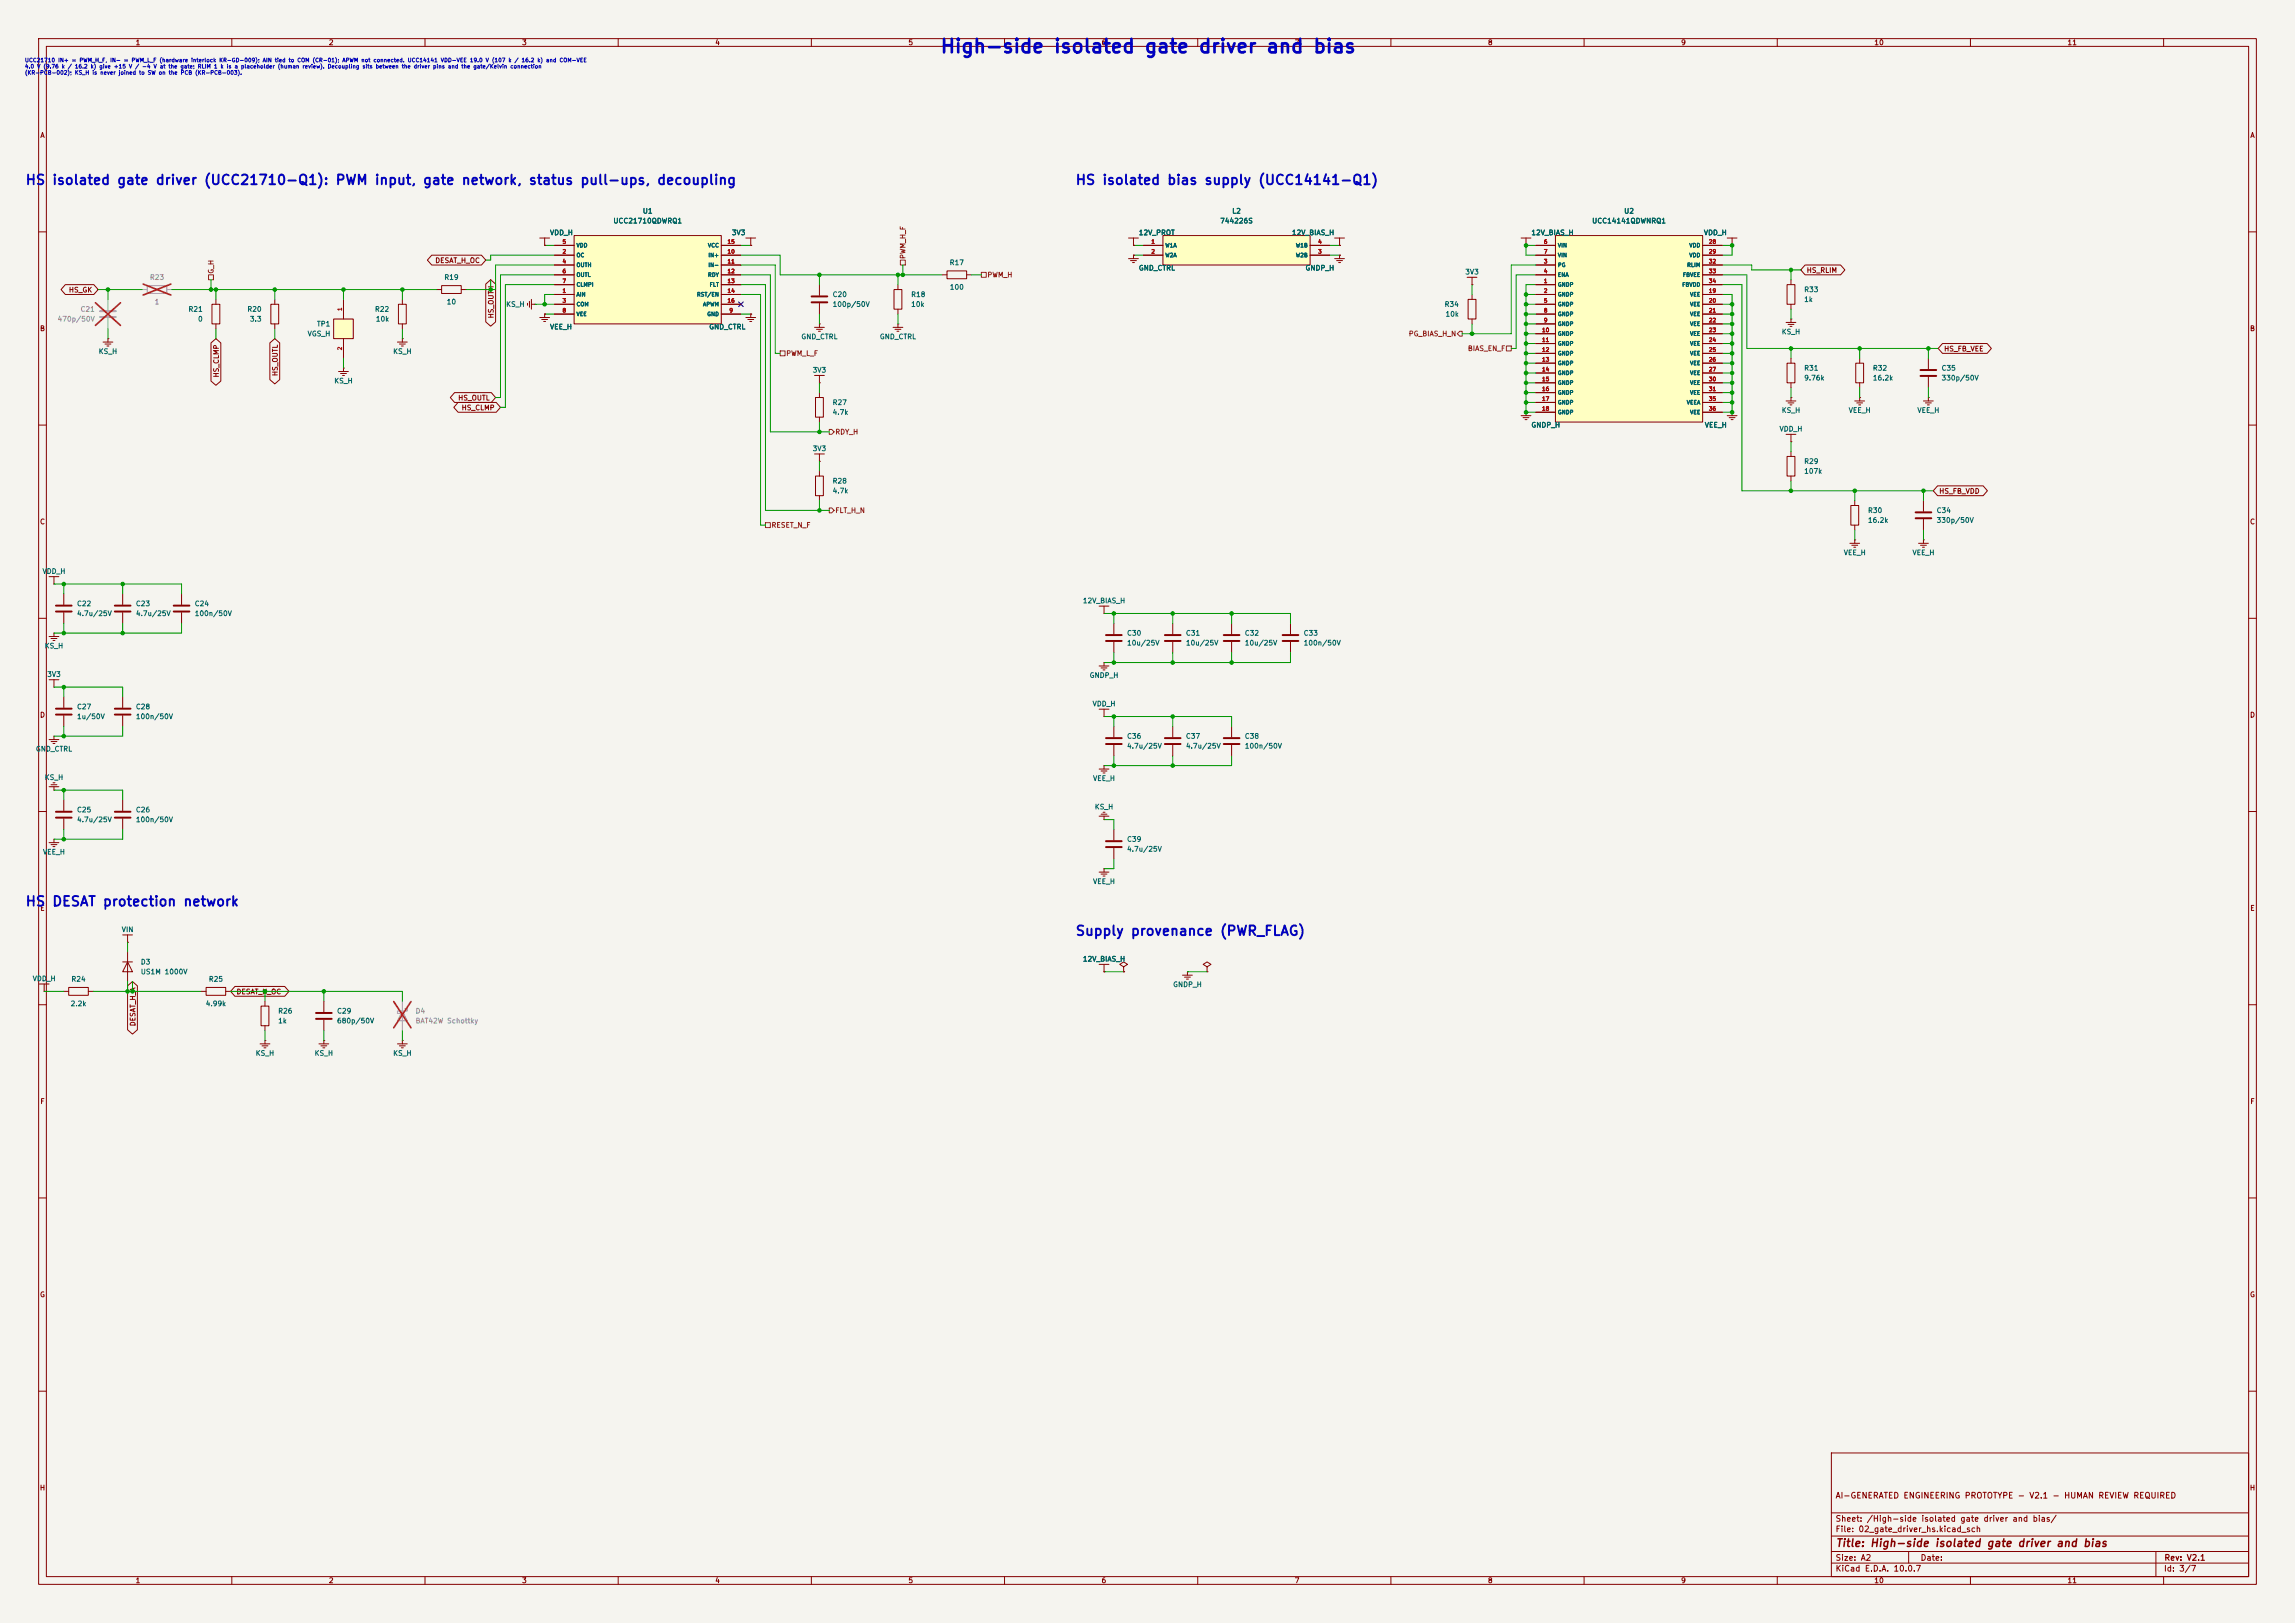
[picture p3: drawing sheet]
<svg xmlns="http://www.w3.org/2000/svg" width="594mm" height="420mm" viewBox="0 0 594 420" stroke-linecap="round" stroke-linejoin="round" font-family="sans-serif">
<defs><g id="words">
<text font-size="3.5" fill="#0000c2" x="243.2" y="14.6">High-side isolated gate driver and bias</text>
<g font-size="2.5" fill="#0000c2">
<text x="6.4" y="48.4">HS</text>
<text x="13.3" y="48.4">isolated gate driver (UCC21710-Q1): PWM input, gate network, status pull-ups, decoupling</text>
<text x="278.2" y="48.4">HS isolated bias supply (UCC14141-Q1)</text>
<text x="6.4" y="235.1">HS</text>
<text x="13.3" y="235.1">DESAT protection network</text>
<text x="278.2" y="242.7">Supply provenance (PWR_FLAG)</text>
</g>
<text font-size="2" fill="#840000" x="475" y="400.8">Title: High-side isolated gate driver and bias</text>
<g font-size="1.5" fill="#840000">
<text x="475" y="388.1">AI-GENERATED ENGINEERING PROTOTYPE - V2.1 - HUMAN REVIEW REQUIRED</text>
<text x="475" y="394.1">Sheet: /High-side isolated gate driver and bias/</text>
<text x="475" y="396.8">File: 02_gate_driver_hs.kicad_sch</text>
<text x="475" y="407">KiCad E.D.A. 10.0.7</text>
<text x="475" y="404.2">Size: A2</text>
<text x="497" y="404.2">Date:</text>
<text x="560" y="407">Id: 3/7</text>
<text x="560.1" y="404.2">Rev: V2.1</text>
</g>
<g font-size="1.3" fill="#840000">
<text x="35" y="12">1</text>
<text x="85" y="12">2</text>
<text x="135" y="12">3</text>
<text x="185" y="12">4</text>
<text x="235" y="12">5</text>
<text x="285" y="12">6</text>
<text x="335" y="12">7</text>
<text x="385" y="12">8</text>
<text x="435" y="12">9</text>
<text x="485" y="12">10</text>
<text x="535" y="12">11</text>
<text x="10.3" y="36">A</text>
<text x="582.3" y="36">A</text>
<text x="112.5" y="68.4">DESAT_H_OC</text>
<text x="467.5" y="70.9">HS_RLIM</text>
<text x="17.7" y="76">HS_GK</text>
<text x="128.1" y="82.5" transform="rotate(-90 128.1 82.5)">HS_OUTH</text>
<text x="10.2" y="86">B</text>
<text x="582.2" y="86">B</text>
<text x="503.1" y="91.2">HS_FB_VEE</text>
<text x="56.9" y="97.8" transform="rotate(-90 56.9 97.8)">HS_CLMP</text>
<text x="72.2" y="97.5" transform="rotate(-90 72.2 97.5)">HS_OUTL</text>
<text x="118.4" y="103.9">HS_OUTL</text>
<text x="119.4" y="106.5">HS_CLMP</text>
<text x="501.8" y="128.1">HS_FB_VDD</text>
<text x="10.2" y="136">C</text>
<text x="582.2" y="136">C</text>
<text x="10.2" y="186">D</text>
<text x="582.2" y="186">D</text>
<text x="10.3" y="236">E</text>
<text x="582.3" y="236">E</text>
<text x="61.1" y="257.6">DESAT_H_OC</text>
<text x="35.3" y="265.7" transform="rotate(-90 35.3 265.7)">DESAT_H_A</text>
<text x="10.3" y="286">F</text>
<text x="582.3" y="286">F</text>
<text x="10.2" y="336">G</text>
<text x="582.2" y="336">G</text>
<text x="10.2" y="386">H</text>
<text x="582.2" y="386">H</text>
<text x="35" y="410">1</text>
<text x="85" y="410">2</text>
<text x="135" y="410">3</text>
<text x="185" y="410">4</text>
<text x="235" y="410">5</text>
<text x="285" y="410">6</text>
<text x="335" y="410">7</text>
<text x="385" y="410">8</text>
<text x="435" y="410">9</text>
<text x="485" y="410">10</text>
<text x="535" y="410">11</text>
</g>
<g font-size="1.3" fill="#006464">
<text x="158.6" y="58.1">UCC21710QDWRQ1</text>
<text x="166.2" y="55.6">U1</text>
<text x="315.7" y="58.1">744226S</text>
<text x="318.8" y="55.6">L2</text>
<text x="412" y="58.1">UCC14141QDWNRQ1</text>
<text x="420.2" y="55.6">U2</text>
<text x="142.2" y="61.2">VDD_H</text>
<text x="189.3" y="61.2">3V3</text>
<text x="294.6" y="61.2">12V_PROT</text>
<text x="334.3" y="61.2">12V_BIAS_H</text>
<text x="396.2" y="61.2">12V_BIAS_H</text>
<text x="440.9" y="61.2">VDD_H</text>
<text x="245.7" y="68.9">R17</text>
<text x="294.6" y="70.3">GND_CTRL</text>
<text x="337.8" y="70.3">GNDP_H</text>
<text x="379.1" y="71.3">3V3</text>
<text x="114.9" y="72.7">R19</text>
<text x="215.4" y="77.2">C20</text>
<text x="235.7" y="77.2">R18</text>
<text x="245.7" y="75.3">100</text>
<text x="466.8" y="75.9">R33</text>
<text x="48.7" y="81">R21</text>
<text x="51.1" y="83.5">0</text>
<text x="63.9" y="81">R20</text>
<text x="64.6" y="83.5">3.3</text>
<text x="96.9" y="81">R22</text>
<text x="97.2" y="83.5">10k</text>
<text x="115.5" y="79.1">10</text>
<text x="130.9" y="79.7">KS_H</text>
<text x="215.4" y="79.7">100p/50V</text>
<text x="235.7" y="79.7">10k</text>
<text x="373.8" y="79.7">R34</text>
<text x="374" y="82.2">10k</text>
<text x="466.8" y="78.4">1k</text>
<text x="79.5" y="87.3">VGS_H</text>
<text x="81.9" y="84.8">TP1</text>
<text x="142.2" y="85.5">VEE_H</text>
<text x="183.4" y="85.5">GND_CTRL</text>
<text x="207.3" y="88.1">GND_CTRL</text>
<text x="227.6" y="88.1">GND_CTRL</text>
<text x="461" y="86.8">KS_H</text>
<text x="25.4" y="91.9">KS_H</text>
<text x="101.6" y="91.9">KS_H</text>
<text x="86.4" y="99.5">KS_H</text>
<text x="210.2" y="96.7">3V3</text>
<text x="466.8" y="96.2">R31</text>
<text x="466.8" y="98.8">9.76k</text>
<text x="484.6" y="96.2">R32</text>
<text x="484.6" y="98.8">16.2k</text>
<text x="502.4" y="96.2">C35</text>
<text x="502.4" y="98.8">330p/50V</text>
<text x="215.4" y="105.1">R27</text>
<text x="215.4" y="107.6">4.7k</text>
<text x="461" y="107.1">KS_H</text>
<text x="478.4" y="107.1">VEE_H</text>
<text x="496.1" y="107.1">VEE_H</text>
<text x="396.2" y="110.9">GNDP_H</text>
<text x="441.1" y="110.9">VEE_H</text>
<text x="460.5" y="112">VDD_H</text>
<text x="210.2" y="117">3V3</text>
<text x="215.4" y="125.4">R28</text>
<text x="466.8" y="120.3">R29</text>
<text x="466.8" y="122.9">107k</text>
<text x="215.4" y="128">4.7k</text>
<text x="483.3" y="133">R30</text>
<text x="483.3" y="135.6">16.2k</text>
<text x="501.1" y="133">C34</text>
<text x="501.1" y="135.6">330p/50V</text>
<text x="477.1" y="144">VEE_H</text>
<text x="494.9" y="144">VEE_H</text>
<text x="10.9" y="148.8">VDD_H</text>
<text x="19.8" y="157.2">C22</text>
<text x="19.8" y="159.7">4.7u/25V</text>
<text x="35" y="157.2">C23</text>
<text x="35" y="159.7">4.7u/25V</text>
<text x="50.3" y="157.2">C24</text>
<text x="50.3" y="159.7">100n/50V</text>
<text x="280.1" y="156.4">12V_BIAS_H</text>
<text x="291.6" y="164.8">C30</text>
<text x="291.6" y="167.3">10u/25V</text>
<text x="306.8" y="164.8">C31</text>
<text x="306.8" y="167.3">10u/25V</text>
<text x="322.1" y="164.8">C32</text>
<text x="322.1" y="167.3">10u/25V</text>
<text x="337.3" y="164.8">C33</text>
<text x="337.3" y="167.3">100n/50V</text>
<text x="11.5" y="168.1">KS_H</text>
<text x="12.1" y="175.5">3V3</text>
<text x="281.9" y="175.7">GNDP_H</text>
<text x="19.8" y="183.8">C27</text>
<text x="35" y="183.8">C28</text>
<text x="282.7" y="183.1">VDD_H</text>
<text x="19.8" y="186.4">1u/50V</text>
<text x="35" y="186.4">100n/50V</text>
<text x="291.6" y="191.5">C36</text>
<text x="306.8" y="191.5">C37</text>
<text x="322.1" y="191.5">C38</text>
<text x="9.2" y="194.8">GND_CTRL</text>
<text x="291.6" y="194">4.7u/25V</text>
<text x="306.8" y="194">4.7u/25V</text>
<text x="322.1" y="194">100n/50V</text>
<text x="11.5" y="202.1">KS_H</text>
<text x="282.8" y="202.4">VEE_H</text>
<text x="283.2" y="209.8">KS_H</text>
<text x="19.8" y="210.5">C25</text>
<text x="19.8" y="213.1">4.7u/25V</text>
<text x="35" y="210.5">C26</text>
<text x="35" y="213.1">100n/50V</text>
<text x="11" y="221.4">VEE_H</text>
<text x="291.6" y="218.1">C39</text>
<text x="291.6" y="220.7">4.7u/25V</text>
<text x="282.8" y="229.1">VEE_H</text>
<text x="31.4" y="241.5">VIN</text>
<text x="36.3" y="249.9">D3</text>
<text x="280.1" y="249.1">12V_BIAS_H</text>
<text x="8.3" y="254.2">VDD_H</text>
<text x="18.3" y="254.3">R24</text>
<text x="36.3" y="252.4">US1M 1000V</text>
<text x="53.9" y="254.3">R25</text>
<text x="303.5" y="255.7">GNDP_H</text>
<text x="18.2" y="260.7">2.2k</text>
<text x="53.1" y="260.7">4.99k</text>
<text x="71.9" y="262.6">R26</text>
<text x="87.1" y="262.6">C29</text>
<text x="71.9" y="265.1">1k</text>
<text x="87.1" y="265.1">680p/50V</text>
<text x="66.1" y="273.5">KS_H</text>
<text x="81.3" y="273.5">KS_H</text>
<text x="101.6" y="273.5">KS_H</text>
</g>
<g font-size="1.3" fill="#725600">
<text x="55.6" y="71" transform="rotate(-90 55.6 71)">G_H</text>
<text x="234.6" y="67.1" transform="rotate(-90 234.6 67.1)">PWM_H_F</text>
<text x="255.4" y="72.1">PWM_H</text>
<text x="364.5" y="87.3">PG_BIAS_H_N</text>
<text x="203.4" y="92.4">PWM_L_F</text>
<text x="379.8" y="91.1">BIAS_EN_F</text>
<text x="216.1" y="112.7">RDY_H</text>
<text x="199.6" y="136.9">RESET_N_F</text>
<text x="216.1" y="133">FLT_H_N</text>
</g>
<g font-size="1.3" fill="#939391">
<text x="38.7" y="72.7">R23</text>
<text x="14.8" y="83.5">470p/50V</text>
<text x="20.7" y="81">C21</text>
<text x="39.9" y="79.1">1</text>
<text x="107.4" y="262.6">D4</text>
<text x="107.4" y="265.1">BAT42W Schottky</text>
</g>
<g font-size="1" fill="#0000c2">
<text x="6.4" y="16.3">UCC21710 IN+ = PWM_H_F, IN- = PWM_L_F (hardware interlock KR-GD-009); AIN tied to COM (CR-01); APWM not connected. UCC14141 VDD-VEE 19.0 V (107 k / 16.2 k) and COM-VEE</text>
<text x="6.4" y="17.9">4.0 V (9.76 k / 16.2 k) give +15 V / -4 V at the gate; RLIM 1 k is a placeholder (human review). Decoupling sits between the driver pins and the gate/Kelvin connection</text>
<text x="6.4" y="19.6">(KR-PCB-002); KS_H is never joined to SW on the PCB (KR-PCB-003).</text>
</g>
<g font-size="1" fill="#a90000">
<text x="145.5" y="65.9">2</text>
<text x="145.5" y="63.3">5</text>
<text x="188.2" y="65.9">10</text>
<text x="188.2" y="63.3">15</text>
<text x="297.9" y="63.3">1</text>
<text x="297.9" y="65.9">2</text>
<text x="341.1" y="65.9">3</text>
<text x="341.1" y="63.3">4</text>
<text x="399.5" y="63.3">6</text>
<text x="399.5" y="65.9">7</text>
<text x="442.2" y="63.3">28</text>
<text x="442.2" y="65.9">29</text>
<text x="145.5" y="68.4">4</text>
<text x="145.5" y="70.9">6</text>
<text x="188.2" y="68.4">11</text>
<text x="188.2" y="70.9">12</text>
<text x="399.5" y="68.4">3</text>
<text x="399.5" y="70.9">4</text>
<text x="442.2" y="68.4">32</text>
<text x="442.2" y="70.9">33</text>
<text x="145.5" y="76">1</text>
<text x="145.5" y="73.5">7</text>
<text x="188.2" y="73.5">13</text>
<text x="188.2" y="76">14</text>
<text x="399.5" y="73.5">1</text>
<text x="399.5" y="76">2</text>
<text x="442.2" y="76">19</text>
<text x="442.2" y="73.5">34</text>
<text x="88.7" y="80.6" transform="rotate(-90 88.7 80.6)">1</text>
<text x="145.5" y="78.6">3</text>
<text x="145.5" y="81.1">8</text>
<text x="188.2" y="78.6">16</text>
<text x="188.7" y="81.1">9</text>
<text x="399.5" y="78.6">5</text>
<text x="399.5" y="81.1">8</text>
<text x="399.5" y="83.6">9</text>
<text x="442.2" y="78.6">20</text>
<text x="442.2" y="81.1">21</text>
<text x="442.2" y="83.6">22</text>
<text x="399" y="86.2">10</text>
<text x="399" y="88.7">11</text>
<text x="442.2" y="86.2">23</text>
<text x="442.2" y="88.7">24</text>
<text x="88.7" y="90.7" transform="rotate(-90 88.7 90.7)">2</text>
<text x="399" y="91.3">12</text>
<text x="399" y="93.8">13</text>
<text x="442.2" y="91.3">25</text>
<text x="442.2" y="93.8">26</text>
<text x="399" y="96.3">14</text>
<text x="399" y="98.9">15</text>
<text x="399" y="101.4">16</text>
<text x="442.2" y="96.3">27</text>
<text x="442.2" y="98.9">30</text>
<text x="442.2" y="101.4">31</text>
<text x="399" y="104">17</text>
<text x="399" y="106.5">18</text>
<text x="442.2" y="104">35</text>
<text x="442.2" y="106.5">36</text>
</g>
<g font-size="1" fill="#006464">
<text x="149.1" y="64.3">VDD</text>
<text x="183.1" y="64.3">VCC</text>
<text x="301.5" y="64.3">W1A</text>
<text x="335.3" y="64.3">W1B</text>
<text x="403.1" y="64.3">VIN</text>
<text x="437.1" y="64.3">VDD</text>
<text x="149.1" y="66.8">OC</text>
<text x="149.1" y="69.3">OUTH</text>
<text x="149.1" y="71.9">OUTL</text>
<text x="183.1" y="71.9">RDY</text>
<text x="183.2" y="66.8">IN+</text>
<text x="183.2" y="69.3">IN-</text>
<text x="301.5" y="66.8">W2A</text>
<text x="335.3" y="66.8">W2B</text>
<text x="403.1" y="69.3">PG</text>
<text x="403.1" y="71.9">ENA</text>
<text x="403.1" y="66.8">VIN</text>
<text x="435.5" y="71.9">FBVEE</text>
<text x="436.6" y="69.3">RLIM</text>
<text x="437.1" y="66.8">VDD</text>
<text x="149.1" y="77">AIN</text>
<text x="149.1" y="74.4">CLMPI</text>
<text x="180.3" y="77">RST/EN</text>
<text x="183.6" y="74.4">FLT</text>
<text x="403.1" y="74.4">GNDP</text>
<text x="403.1" y="77">GNDP</text>
<text x="435.3" y="74.4">FBVDD</text>
<text x="437.3" y="77">VEE</text>
<text x="149.1" y="79.5">COM</text>
<text x="149.1" y="82">VEE</text>
<text x="181.8" y="79.5">APWM</text>
<text x="182.9" y="82">GND</text>
<text x="403.1" y="79.5">GNDP</text>
<text x="403.1" y="82">GNDP</text>
<text x="437.3" y="79.5">VEE</text>
<text x="437.3" y="82">VEE</text>
<text x="403.1" y="84.6">GNDP</text>
<text x="403.1" y="87.1">GNDP</text>
<text x="403.1" y="89.7">GNDP</text>
<text x="437.3" y="84.6">VEE</text>
<text x="437.3" y="87.1">VEE</text>
<text x="437.3" y="89.7">VEE</text>
<text x="403.1" y="92.2">GNDP</text>
<text x="403.1" y="94.7">GNDP</text>
<text x="437.3" y="92.2">VEE</text>
<text x="437.3" y="94.7">VEE</text>
<text x="403.1" y="97.3">GNDP</text>
<text x="403.1" y="99.8">GNDP</text>
<text x="437.3" y="97.3">VEE</text>
<text x="437.3" y="99.8">VEE</text>
<text x="403.1" y="102.4">GNDP</text>
<text x="403.1" y="104.9">GNDP</text>
<text x="403.1" y="107.4">GNDP</text>
<text x="436.5" y="104.9">VEEA</text>
<text x="437.3" y="102.4">VEE</text>
<text x="437.3" y="107.4">VEE</text>
</g>
</g></defs>
<path d="M0 0h594v420h-594z" fill="#f5f4ef" stroke="#f5f4ef" stroke-width=".26"/>
<g fill="none" stroke="#840000" stroke-width=".26">
<path d="M10 10h574v400h-574zM12 12h570v396h-570zM60 10v2M110 10v2M160 10v2M210 10v2M260 10v2M310 10v2M360 10v2M410 10v2M460 10v2M510 10v2"/>
<path d="M560 10v2M10 60h2M193 61.6h2.6M194.3 63.5h.1M194.3 61.6v1.9M582 60h2M10 110h2M462.3 103.8h2.5M462.8 104.3h1.5M463.3 104.8h.5M463.5 102.9h.1M463.5 102.9v.9"/>
<path d="M582 110h2M10 160h2M582 160h2M10 210h2M582 210h2M10 260h2M582 260h2M10 310h2M582 310h2M10 360h2M474 376h108v32h-108zM582 360h2"/>
<path d="M474 397.5h108M474 391.5h108M60 408v2M110 408v2M160 408v2M210 408v2M260 408v2M310 408v2M360 408v2M410 408v2M460 408v2M474 404.5h108"/>
<path d="M474 401.5h108M494 401.5v3M510 408v2M558 401.5v6.5M560 408v2"/>
</g>
<path d="M402.6 61h38.1v48.2h-38.1z" fill="#ffffc2"/>
<g fill="none" stroke="#840000" stroke-width=".26">
<path d="M103.1 78.7h2.1v5.1h-2.1zM104.1 77.5v1.2M113 74.9h1.3M114.3 73.9h5.1v2h-5.1zM119.4 74.9h1.2M136.5 78.5v.5M137 78v1.5M137.5 78.7h.9M137.5 77.5v2.5M138.4 78.7h.1M393.7 61.6h2.5M395 63.5h.1"/>
<path d="M395 61.6v1.9M397.5 73.7h5.1M397.5 76.2h5.1M397.5 68.6h5.1M397.5 71.1h5.1M397.5 78.7h5.1M397.5 63.5h5.1M397.5 66h5.1M402.6 61h38.1v48.2h-38.1zM440.7 73.7h5.1M440.7 76.2h5.1M440.7 68.6h5.1"/>
<path d="M440.7 71.1h5.1M440.7 78.7h5.1M440.7 63.5h5.1M440.7 66h5.1M447 61.6h2.6M448.3 63.5h.1M448.3 61.6v1.9M87.6 96.1h2.6M88.1 96.6h1.6M88.6 97.2h.6M88.9 95.3h.1M88.9 95.3v.8"/>
<path d="M104.1 83.8v1.3M397.5 81.3h5.1M397.5 83.8h5.1M397.5 86.4h5.1M397.5 88.9h5.1M397.5 91.4h5.1M397.5 94h5.1M397.5 96.5h5.1M397.5 99.1h5.1M440.7 81.3h5.1M440.7 83.8h5.1M440.7 86.4h5.1"/>
<path d="M440.7 88.9h5.1M440.7 91.4h5.1M440.7 94h5.1M440.7 96.5h5.1M440.7 99.1h5.1M462.5 94h2.1v5.1h-2.1zM463.5 92.7v1.3M463.5 99.1v1.2M397.5 101.6h5.1M397.5 104.1h5.1M397.5 106.7h5.1M440.7 101.6h5.1"/>
<path d="M440.7 104.1h5.1M440.7 106.7h5.1M447 107.6h2.6M447.5 108.1h1.6M448.1 108.6h.5M448.3 106.7h.1M448.3 106.7v.9M462.3 112.4h2.5M462.5 118.1h2.1v5.1h-2.1zM463.5 114.3h.1M463.5 112.4v1.9M463.5 116.8v1.3"/>
<path d="M463.5 123.2v1.3M12.7 149.2h2.5M14 151.1h.1M14 149.2v1.9M16.5 153.7v2.8M16.5 158.5v2.8M31.7 153.7v2.8M31.7 158.5v2.8M12.7 164.7h2.5M12.7 175.9h2.5M13.2 165.2h1.5M13.7 165.7h.5"/>
<path d="M14 163.8h.1M14 177.8h.1M14 163.8v.9M14 175.9v1.9M288.3 161.3v2.8M288.3 166.1v2.8M303.5 161.3v2.8M303.5 166.1v2.8M16.5 180.3v2.8M16.5 185.2v2.8M31.7 180.3v2.8M31.7 185.2v2.8"/>
<path d="M284.5 199h2.5M285 199.5h1.5M285.7 198.1h.1M285.7 198.1v.9M288.3 188v2.8M288.3 192.8v2.8M303.5 188v2.8M303.5 192.8v2.8M318.8 188v2.8M318.8 192.8v2.8M285.5 200h.5"/>
</g>
<g fill="none" stroke="#840000" stroke-width=".51">
<path d="M14.5 156.7h4M14.5 158.2h4M29.7 156.7h4.1M29.7 158.2h4.1M286.3 164.3h4M286.3 165.9h4M301.5 164.3h4.1M301.5 165.9h4.1M14.5 183.4h4M14.5 184.9h4M29.7 183.4h4.1M29.7 184.9h4.1"/>
<path d="M286.3 191h4M286.3 192.5h4M301.5 191h4.1M301.5 192.5h4.1M316.7 191h4.1M316.7 192.5h4.1"/>
</g>
<path d="M86.4 82.6h5v5h-5z" fill="#ffffc2"/>
<g fill="none" stroke="#840000" stroke-width=".26">
<path d="M70.1 78.7h2v5.1h-2zM71.1 77.5v1.2M88.9 77.5v5.1M243.8 71.1h1.3M245.1 70.1h5.1v2h-5.1zM250.2 71.1h1.3M71.1 83.8v1.3M86.4 82.6h5v5h-5zM88.9 87.6v5.1M102.9 88.5h2.5M103.4 89h1.5M103.9 89.5h.5"/>
<path d="M104.1 87.6h.1M104.1 87.6v.9M193 82.2h2.6M193.5 82.7h1.6M194.1 83.2h.5M194.3 81.3h.1M194.3 81.3v.9M12.7 191.4h2.5M13.2 191.9h1.5M13.7 192.4h.5M14 190.5h.1M14 190.5v.9"/>
<path d="M284.5 183.5h2.5M285.7 185.4h.1M285.7 183.5v1.9M288.3 214.6v2.8M288.3 219.5v2.8M284.5 225.7h2.5M285 226.2h1.5M285.5 226.7h.5M285.7 224.8h.1M285.7 224.8v.9M284.5 249.6h2.5M285.7 251.5h.1"/>
<path d="M285.7 249.6v1.9M290.8 250.2l1-.6-1-.7-1 .7 1 .6v1.3M290.8 251.5h.1M306.1 252.3h2.5M306.6 252.9h1.5M307.1 253.4h.5M307.3 251.5h.1M307.3 251.5v.8M312.4 250.2l1-.6-1-.7-1 .7 1 .6v1.3M312.4 251.5h.1"/>
</g>
<path d="M286.3 217.7h4M286.3 219.2h4" fill="none" stroke="#840000" stroke-width=".51"/>
<path d="M148.6 61h38.1v22.8h-38.1z" fill="#ffffc2"/>
<g fill="none" stroke="#840000" stroke-width=".26">
<path d="M54.9 78.7h2v5.1h-2zM55.9 77.5v1.2M139.7 61.6h2.5M141 63.5h.1M141 61.6v1.9M143.5 76.2h5.1M143.5 66h5.1M143.5 78.7h5.1M143.5 68.6h5.1M143.5 63.5h5.1M143.5 71.1h5.1M143.5 73.7h5.1"/>
<path d="M148.6 61h38.1v22.8h-38.1zM186.7 76.2h5.1M186.7 66h5.1M186.7 78.7h5.1M186.7 68.6h5.1M186.7 63.5h5.1M186.7 71.1h5.1M186.7 73.7h5.1M212.1 73.7v2.8M212.1 78.5v2.8M231.4 74.9h2v5.1h-2zM232.4 73.7v1.2"/>
<path d="M292.1 61.6h2.5M292.1 66.9h2.5M292.6 67.4h1.5M293.1 67.9h.5M293.4 66h.1M293.4 63.5h.1M293.4 61.6v1.9M293.4 66v.9M345.4 61.6h2.6M346.7 63.5h.1M346.7 61.6v1.9M462.5 73.7h2.1v5h-2.1z"/>
<path d="M463.5 72.4v1.3M463.5 78.7v1.3M55.9 83.8v1.3M139.7 82.2h2.5M140.2 82.7h1.5M140.7 83.2h.5M141 81.3h.1M141 81.3v.9M143.5 81.3h5.1M186.7 81.3h5.1M231.1 84.7h2.6M231.6 85.2h1.6"/>
<path d="M232.2 85.7h.5M232.4 83.8h.1M232.4 80v1.3M232.4 83.8v.9M462.3 83.4h2.5M462.8 83.9h1.5M463.3 84.5h.5M463.5 82.6h.1M463.5 82.6v.8M47 153.7v2.8M47 158.5v2.8M284.5 156.8h2.5"/>
<path d="M285.7 158.8h.1M285.7 156.8v2M318.8 161.3v2.8M318.8 166.1v2.8M334 161.3v2.8M334 166.1v2.8M16.5 207v2.8M16.5 211.8v2.8M31.7 207v2.8M31.7 211.8v2.8M284.5 211.2h2.5M285 210.7h1.5"/>
<path d="M285.5 210.2h.5M285.7 212.1h.1M285.7 211.2v.9M10.2 254.6h2.5M11.4 256.5h.1M11.4 254.6v1.9M31.7 241.9h2.6M31.7 248.9h2.6M33 243.8h.1M33 248.9l1.3 2.6h-2.6zM33 241.9v1.9M33 246.4v7.6"/>
</g>
<path d="M36.8 74.9h1.3M38.1 73.9h5.1v2h-5.1zM43.2 74.9h1.2" fill="none" stroke="#9c9b98" stroke-width=".26"/>
<path d="M37.1 73.5l7.1 2.8M44.2 73.5l-7.1 2.8" fill="none" stroke="#e12e31" stroke-width=".46"/>
<path d="M210.1 76.7h4M210.1 78.2h4M45 156.7h4M45 158.2h4M316.7 164.3h4.1M316.7 165.9h4.1M332 164.3h4M332 165.9h4M14.5 210.1h4M14.5 211.6h4M29.7 210.1h4.1M29.7 211.6h4.1" fill="none" stroke="#840000" stroke-width=".51"/>
<path d="M301 61h38.1v7.6h-38.1z" fill="#ffffc2"/>
<g fill="none" stroke="#840000" stroke-width=".26">
<path d="M16.9 73.7h7.4l1.1 1.2-1.1 1.3h-7.4l-1.1-1.3zM111.7 66h12.9l1.1 1.3-1.1 1.3h-12.9l-1.1-1.3zM125.7 73.5l1.3-1.1 1.3 1.1v9.8l-1.3 1.1-1.3-1.1zM141 63.5h.1M143.5 63.5h5.1M143.5 66h5.1M143.5 76.2h5.1M143.5 78.7h5.1M143.5 68.6h5.1M143.5 71.1h5.1M143.5 73.7h5.1M186.7 63.5h5.1"/>
<path d="M186.7 66h5.1M186.7 76.2h5.1M186.7 78.7h5.1M186.7 68.6h5.1M186.7 71.1h5.1M186.7 73.7h5.1M194.3 63.5h.1M293.4 66h.1M293.4 63.5h.1M295.9 63.5h5.1M295.9 66h5.1M301 61h38.1v7.6h-38.1z"/>
<path d="M339.1 63.5h5.1M339.1 66h5.1M345.4 66.9h2.6M345.9 67.4h1.6M346.5 67.9h.5M346.7 66h.1M346.7 63.5h.1M346.7 66v.9M379.7 71.8h2.6M380 77.5h2v5.1h-2zM381 73.7h.1M381 71.8v1.9"/>
<path d="M381 76.2v1.3M395 63.5h.1M397.5 63.5h5.1M397.5 66h5.1M397.5 76.2h5.1M397.5 78.7h5.1M397.5 68.6h5.1M397.5 71.1h5.1M397.5 73.7h5.1M440.7 63.5h5.1M440.7 66h5.1M440.7 76.2h5.1"/>
<path d="M440.7 78.7h5.1M440.7 68.6h5.1M440.7 71.1h5.1M440.7 73.7h5.1M448.3 63.5h.1M467.2 68.6h9.2l1.1 1.3-1.1 1.2h-9.2l-1.1-1.2zM26.7 88.5h2.5M27.2 89h1.5M27.7 89.5h.5M27.9 87.6h.1M27.9 87.6v.9M54.6 88.7l1.3-1.1 1.3 1.1v9.9l-1.3 1.1-1.3-1.1z"/>
<path d="M69.8 88.7l1.3-1.1 1.3 1.1v9.5l-1.3 1.2-1.3-1.2zM141 81.3h.1M143.5 81.3h5.1M186.7 81.3h5.1M194.3 81.3h.1M210.8 84.7h2.6M210.8 97.2h2.6M211.3 85.2h1.6M211.8 85.7h.5M212.1 83.8h.1M212.1 99.1h.1M212.1 83.8v.9"/>
<path d="M212.1 97.2v1.9M381 82.6v1.2M397.5 81.3h5.1M397.5 83.8h5.1M397.5 86.4h5.1M397.5 88.9h5.1M397.5 91.4h5.1M397.5 94h5.1M397.5 96.5h5.1M397.5 99.1h5.1M440.7 81.3h5.1M440.7 83.8h5.1"/>
<path d="M440.7 86.4h5.1M440.7 88.9h5.1M440.7 91.4h5.1M440.7 94h5.1M440.7 96.5h5.1M440.7 99.1h5.1M480.3 94h2v5.1h-2zM481.3 92.7v1.3M481.3 99.1v1.2M499.1 92.7v2.8M499.1 97.5v2.8M502.8 88.9h11.5l1.1 1.3-1.1 1.2h-11.5l-1.2-1.2z"/>
<path d="M117.7 101.6h9.5l1.1 1.3-1.1 1.2h-9.5l-1.2-1.2zM118.6 104.1h9.8l1.1 1.3-1.1 1.3h-9.8l-1.1-1.3zM210.8 117.5h2.6M211.1 102.9h2v5.1h-2zM212.1 119.4h.1M212.1 101.6v1.3M212.1 108v1.2M212.1 117.5v1.9M393.7 107.6h2.5M394.2 108.1h1.5M394.7 108.6h.5M395 106.7h.1"/>
<path d="M395 106.7v.9M397.5 101.6h5.1M397.5 104.1h5.1M397.5 106.7h5.1M440.7 101.6h5.1M440.7 104.1h5.1M440.7 106.7h5.1M448.3 106.7h.1M480.1 103.8h2.5M480.6 104.3h1.5M481.1 104.8h.5M481.3 102.9h.1"/>
<path d="M481.3 102.9v.9M497.8 103.8h2.6M498.3 104.3h1.6M498.9 104.8h.5M499.1 102.9h.1M499.1 102.9v.9M211.1 123.2h2v5.1h-2zM212.1 121.9v1.3M212.1 128.3v1.2M479 130.8h2.1v5.1h-2.1zM480.1 139.7h.1M480.1 129.5v1.3"/>
<path d="M480.1 135.9v1.3M480.1 139.7v.9M497.8 139.7h.1M497.8 129.5v2.8M497.8 134.4v2.8M497.8 139.7v.9M501.5 125.7h11.8l1.1 1.3-1.1 1.3h-11.8l-1.1-1.3zM478.8 140.6h2.5M479.3 141.1h1.5M479.8 141.6h.5M496.6 140.6h2.5M497.1 141.1h1.5"/>
<path d="M497.6 141.6h.5M284.5 172.3h2.5M285 172.8h1.5M285.5 173.4h.5M285.7 171.5h.1M285.7 171.5v.8M12.7 218.1h2.5M12.7 203.6h2.5M13.2 218.6h1.5M13.2 203.1h1.5M13.7 219.1h.5M13.7 202.6h.5"/>
<path d="M14 217.2h.1M14 204.5h.1M14 203.6v.9M14 217.2v.9M16.5 256.5h1.3M17.8 255.5h5.1v2.1h-5.1zM22.9 256.5h1.2M33 255.1l1.3-1.1 1.3 1.1v11.4l-1.3 1.1-1.3-1.1zM52.1 256.5h1.2M53.3 255.5h5.1v2.1h-5.1zM58.4 256.5h1.3M60.8 255.3h12.9l1.1 1.2-1.1 1.3h-12.9l-1.1-1.3z"/>
<path d="M68.6 259.1v1.3M83.8 259.1v2.8M285.7 251.5h.1M290.8 251.5h.1M67.3 270.1h2.5M67.6 260.4h2v5h-2zM67.8 270.6h1.5M68.3 271.1h.5M68.6 269.2h.1M68.6 265.4v1.3M68.6 269.2v.9M82.5 270.1h2.6"/>
<path d="M83.1 270.6h1.5M83.6 271.1h.5M83.8 269.2h.1M83.8 263.9v2.8M83.8 269.2v.9M102.9 270.1h2.5M103.4 270.6h1.5M103.9 271.1h.5M104.1 269.2h.1M104.1 269.2v.9"/>
</g>
<path d="M25.9 80.5h4.1M25.9 82h4.1" fill="none" stroke="#9c9b98" stroke-width=".51"/>
<path d="M27.9 77.5v2.8M27.9 82.3v2.8M104.1 259.1v7.6M104.1 261.6l1.3 2.6h-2.5zM104.8 261h.6v.6h-2.5v.7h.6" fill="none" stroke="#9c9b98" stroke-width=".26"/>
<path d="M24.7 78.4l6.5 5.8M31.2 78.4l-6.5 5.8M101.9 259.2l4.5 6.8M106.4 259.2l-4.5 6.8" fill="none" stroke="#e12e31" stroke-width=".46"/>
<path d="M497.1 95.8h4M497.1 97.3h4M495.8 132.6h4.1M495.8 134.1h4.1M81.8 262.1h4.1M81.8 263.7h4.1" fill="none" stroke="#840000" stroke-width=".51"/>
<path d="M54 71.1h1.2v1.3h-1.2zM233 67.3h1.3v1.3h-1.3zM254 70.5h1.3v1.3h-1.3zM201.9 90.8h1.3v1.3h-1.3zM377.8 85.7h.7v1.3h-.7l-.6-.6zM389.9 89.5h1.3v1.3h-1.3zM214.6 111.1h.7l.6 .7-.6 .6h-.7zM198.1 135.3h1.3v1.2h-1.3zM214.6 131.4h.7l.6 .7-.6 .6h-.7z" fill="none" stroke="#725600" stroke-width=".26"/>
<g fill="none" stroke="#009600" stroke-width=".26">
<path d="M25.4 74.9h11.4M27.9 74.9v2.6M44.4 74.9h68.6M54.6 72.4v2.5M55.9 74.9v2.6M71.1 74.9v2.6M88.9 74.9v2.6M104.1 74.9v2.6M127 72.4v2.5M138.4 78.7h5.1M141 63.5h2.5M143.5 68.6h-15.2v6.3h-7.7"/>
<path d="M143.5 73.7h-12.7v31.7h-1.3M143.5 76.2h-2.5v2.5M143.5 66h-16.5v1.3h-1.3M143.5 71.1h-14v31.8h-1.2M191.8 73.7h6.3v58.4h16.5M191.8 76.2h5v59.7h1.3M191.8 68.6h8.9v22.8h1.2M191.8 71.1h7.6v40.7h15.2M191.8 66h10.1v5.1h41.9M191.8 63.5h2.5M212.1 71.1v2.6M232.4 71.1v2.6"/>
<path d="M233.7 68.6v2.5M251.5 71.1h2.5M293.4 63.5h2.5M293.4 66h2.5M344.2 63.5h2.5M344.2 66h2.5M381 73.7v2.5M395 76.2h2.5M395 78.7h2.5M397.5 73.7h-2.5v33h2.5M397.5 68.6h-6.3v17.8h-12.7M397.5 71.1h-5.1v19.1h-1.2"/>
<path d="M397.5 63.5h-2.5v2.5h2.5M445.8 73.7h5v53.3h49.6M445.8 76.2h2.5v30.5h-2.5M445.8 78.7h2.5M445.8 68.6h7.6v1.3h12.7M445.8 71.1h6.3v19.1h49.5M445.8 63.5h2.5v2.5h-2.5M463.5 69.9v2.5M27.9 85.1v2.5M55.9 85.1v2.5M71.1 85.1v2.5M88.9 92.7v2.6"/>
<path d="M104.1 85.1v2.5M141 81.3h2.5M191.8 81.3h2.5M212.1 81.3v2.5M212.1 99.1v2.5M232.4 81.3v2.5M381 83.8v2.6M395 81.3h2.5M395 96.5h2.5M395 99.1h2.5M395 86.4h2.5M395 88.9h2.5"/>
<path d="M395 91.4h2.5M395 94h2.5M395 83.8h2.5M445.8 81.3h2.5M445.8 96.5h2.5M445.8 99.1h2.5M445.8 86.4h2.5M445.8 88.9h2.5M445.8 91.4h2.5M445.8 94h2.5M445.8 83.8h2.5M463.5 80v2.6"/>
<path d="M463.5 90.2v2.5M481.3 90.2v2.5M499.1 90.2v2.5M212.1 109.2v2.6M212.1 119.4v2.5M395 101.6h2.5M395 104.1h2.5M445.8 101.6h2.5M445.8 104.1h2.5M463.5 100.3v2.6M463.5 114.3v2.5M481.3 100.3v2.6"/>
<path d="M499.1 100.3v2.6M212.1 129.5v2.6M463.5 124.5v2.5M480.1 127v2.5M480.1 137.2v2.5M497.8 127v2.5M497.8 137.2v2.5M14 151.1h33v2.6M16.5 151.1v2.6M31.7 151.1v2.6M285.7 158.8h48.3v2.5M288.3 158.8v2.5"/>
<path d="M303.5 158.8v2.5M318.8 158.8v2.5M14 177.8h17.7v2.5M16.5 161.3v2.5M16.5 177.8v2.5M31.7 161.3v2.5M47 161.3v2.5h-33M288.3 168.9v2.6M303.5 168.9v2.6M318.8 168.9v2.6M334 168.9v2.6h-48.3M16.5 188v2.5"/>
<path d="M31.7 188v2.5h-17.7M285.7 185.4h33.1v2.6M288.3 185.4v2.6M288.3 195.6v2.5M303.5 185.4v2.6M303.5 195.6v2.5M318.8 195.6v2.5h-33.1M14 204.5h17.7v2.5M16.5 204.5v2.5M16.5 214.6v2.6M31.7 214.6v2.6h-17.7M285.7 212.1h2.6v2.5"/>
<path d="M288.3 222.3v2.5h-2.6M11.4 256.5h5.1M24.1 256.5h28M33 243.8v2.6M33 254v2.5M34.3 254v2.5M59.7 256.5h44.4v2.6M68.6 256.5v2.6M83.8 256.5v2.6M285.7 251.5h5.1M307.3 251.5h5.1M68.6 266.7v2.5"/>
<path d="M83.8 266.7v2.5M104.1 266.7v2.5"/>
</g>
<path d="M191.2 78.1l1.2 1.2M192.4 78.1l-1.2 1.2" fill="none" stroke="#000084" stroke-width=".26"/>
<g fill="#009600" stroke="#009600" stroke-width=".26">
<circle cx="104.1" cy="74.9" r=".46"/>
<circle cx="88.9" cy="74.9" r=".46"/>
<circle cx="127" cy="74.9" r=".46"/>
<circle cx="141" cy="78.7" r=".46"/>
<circle cx="68.6" cy="256.5" r=".46"/>
<circle cx="16.5" cy="217.2" r=".46"/>
<circle cx="16.5" cy="204.5" r=".46"/>
<circle cx="33" cy="256.5" r=".46"/>
<circle cx="34.3" cy="256.5" r=".46"/>
<circle cx="83.8" cy="256.5" r=".46"/>
<circle cx="31.7" cy="151.1" r=".46"/>
<circle cx="31.7" cy="163.8" r=".46"/>
<circle cx="16.5" cy="163.8" r=".46"/>
<circle cx="16.5" cy="151.1" r=".46"/>
<circle cx="16.5" cy="177.8" r=".46"/>
<circle cx="16.5" cy="190.5" r=".46"/>
<circle cx="27.9" cy="74.9" r=".46"/>
<circle cx="55.9" cy="74.9" r=".46"/>
<circle cx="54.6" cy="74.9" r=".46"/>
<circle cx="71.1" cy="74.9" r=".46"/>
<circle cx="395" cy="106.7" r=".46"/>
<circle cx="395" cy="104.1" r=".46"/>
<circle cx="395" cy="99.1" r=".46"/>
<circle cx="395" cy="101.6" r=".46"/>
<circle cx="395" cy="91.4" r=".46"/>
<circle cx="395" cy="94" r=".46"/>
<circle cx="395" cy="96.5" r=".46"/>
<circle cx="233.7" cy="71.1" r=".46"/>
<circle cx="318.8" cy="158.8" r=".46"/>
<circle cx="303.5" cy="158.8" r=".46"/>
<circle cx="288.3" cy="158.8" r=".46"/>
<circle cx="212.1" cy="71.1" r=".46"/>
<circle cx="232.4" cy="71.1" r=".46"/>
<circle cx="212.1" cy="111.8" r=".46"/>
<circle cx="212.1" cy="132.1" r=".46"/>
<circle cx="395" cy="88.9" r=".46"/>
<circle cx="395" cy="78.7" r=".46"/>
<circle cx="395" cy="81.3" r=".46"/>
<circle cx="395" cy="83.8" r=".46"/>
<circle cx="395" cy="86.4" r=".46"/>
<circle cx="381" cy="86.4" r=".46"/>
<circle cx="395" cy="76.2" r=".46"/>
<circle cx="395" cy="63.5" r=".46"/>
<circle cx="499.1" cy="90.2" r=".46"/>
<circle cx="497.8" cy="127" r=".46"/>
<circle cx="480.1" cy="127" r=".46"/>
<circle cx="448.3" cy="96.5" r=".46"/>
<circle cx="448.3" cy="99.1" r=".46"/>
<circle cx="463.5" cy="90.2" r=".46"/>
<circle cx="448.3" cy="101.6" r=".46"/>
<circle cx="448.3" cy="104.1" r=".46"/>
<circle cx="448.3" cy="106.7" r=".46"/>
<circle cx="448.3" cy="83.8" r=".46"/>
<circle cx="448.3" cy="86.4" r=".46"/>
<circle cx="448.3" cy="88.9" r=".46"/>
<circle cx="448.3" cy="78.7" r=".46"/>
<circle cx="448.3" cy="81.3" r=".46"/>
<circle cx="448.3" cy="91.4" r=".46"/>
<circle cx="448.3" cy="94" r=".46"/>
<circle cx="463.5" cy="127" r=".46"/>
<circle cx="303.5" cy="185.4" r=".46"/>
<circle cx="303.5" cy="198.1" r=".46"/>
<circle cx="303.5" cy="171.5" r=".46"/>
<circle cx="288.3" cy="171.5" r=".46"/>
<circle cx="288.3" cy="198.1" r=".46"/>
<circle cx="288.3" cy="185.4" r=".46"/>
<circle cx="318.8" cy="171.5" r=".46"/>
<circle cx="448.3" cy="63.5" r=".46"/>
<circle cx="463.5" cy="69.9" r=".46"/>
<circle cx="481.3" cy="90.2" r=".46"/>
</g>
<use href="#words"/>
</svg>
